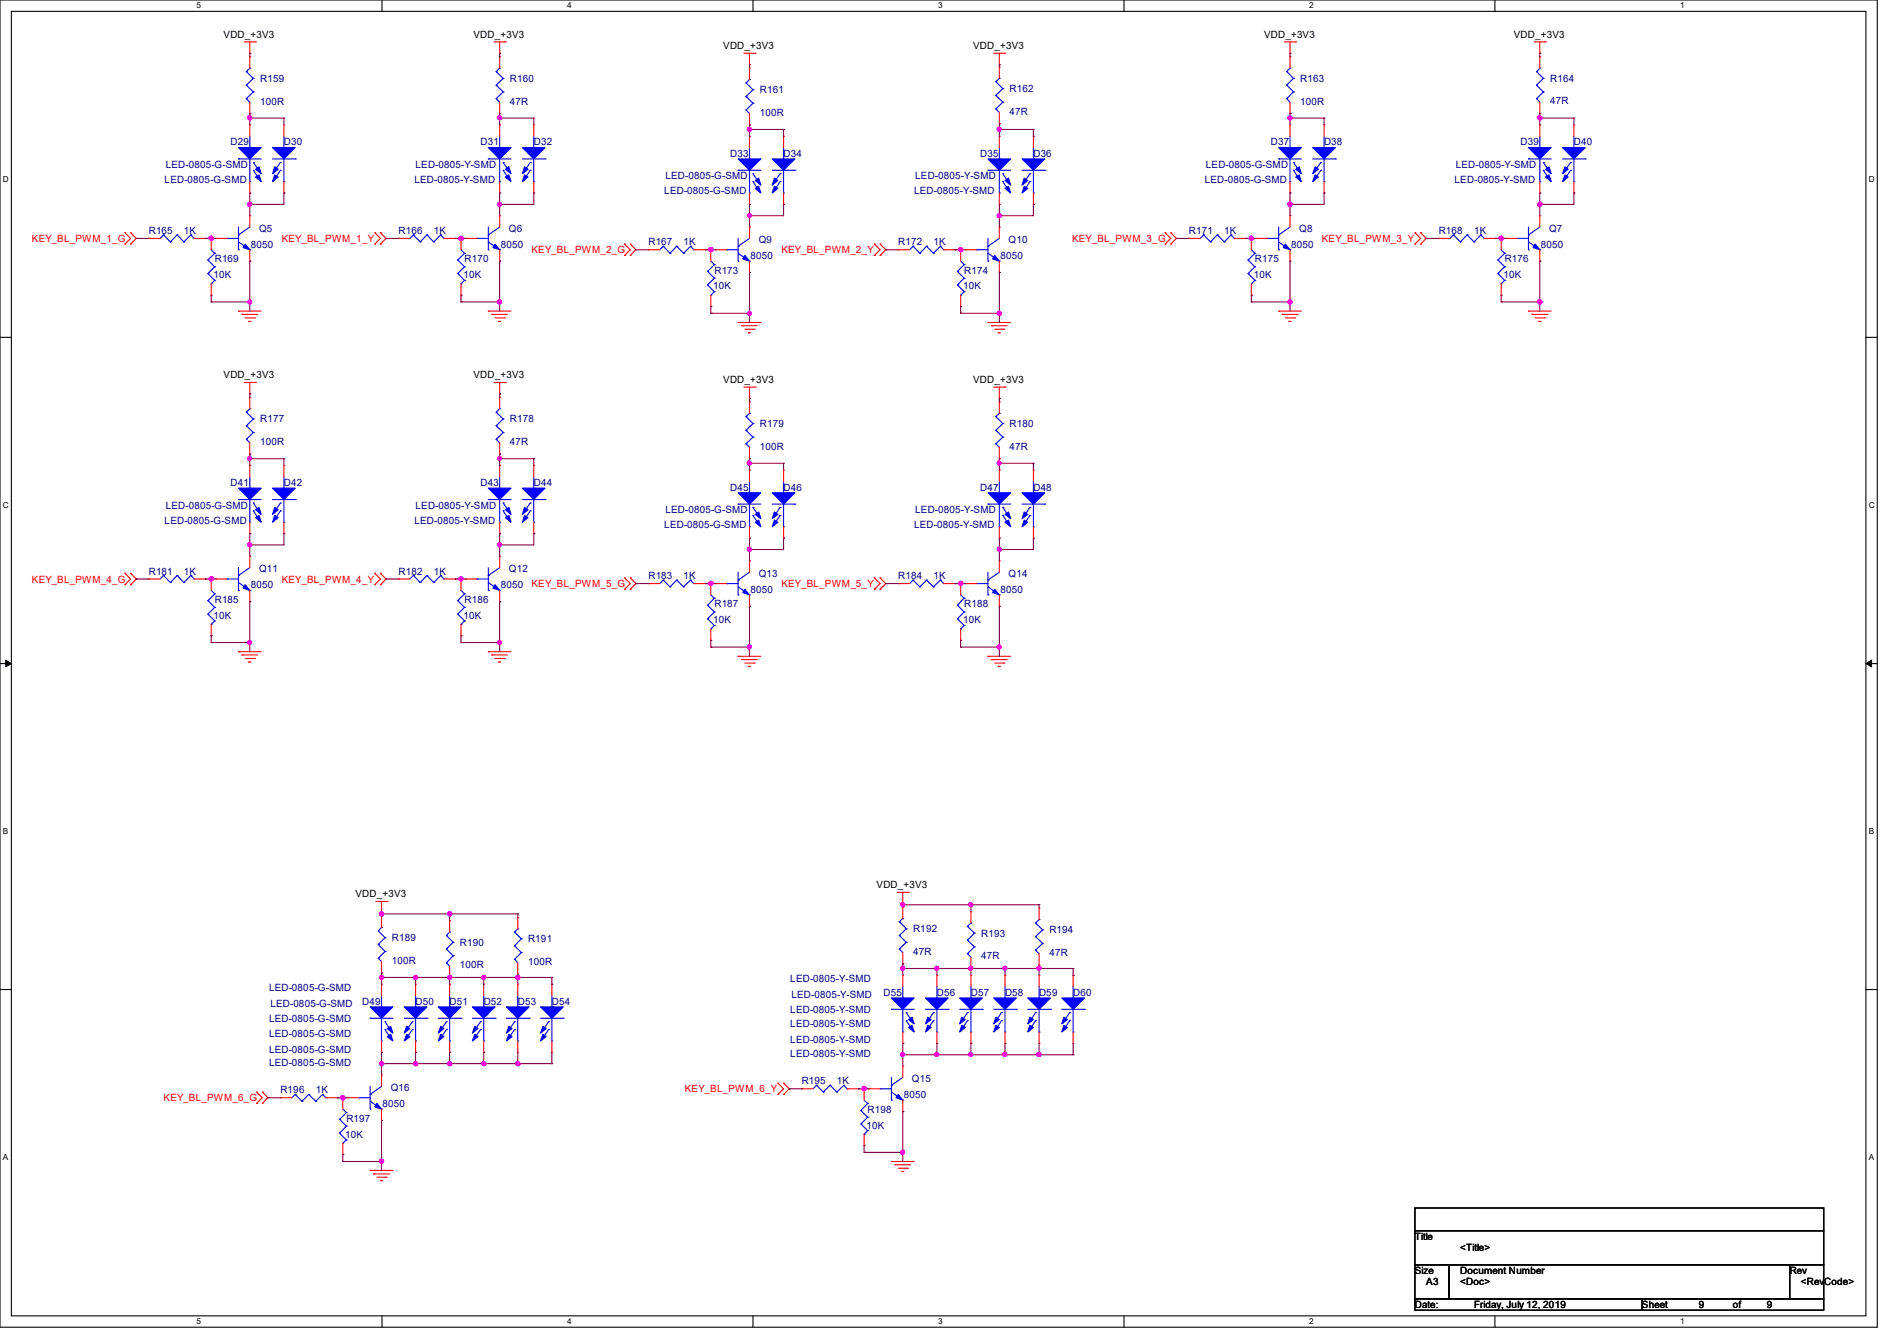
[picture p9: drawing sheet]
<svg xmlns="http://www.w3.org/2000/svg" width="297mm" height="210mm" viewBox="0 0 297 210" stroke-linecap="round" stroke-linejoin="round" font-family="sans-serif">
<defs><g id="words">
<g font-size="1.6">
<text x="35" y="5.9">VDD_+3V3</text>
<text x="74.1" y="5.9">VDD_+3V3</text>
<text x="197.9" y="5.9">VDD_+3V3</text>
<text x="237" y="5.9">VDD_+3V3</text>
<text x="113.2" y="7.7">VDD_+3V3</text>
<text x="152.4" y="7.7">VDD_+3V3</text>
<text x="35" y="59.2">VDD_+3V3</text>
<text x="74.1" y="59.2">VDD_+3V3</text>
<text x="113.2" y="59.9">VDD_+3V3</text>
<text x="152.4" y="59.9">VDD_+3V3</text>
<text x="55.7" y="140.5">VDD_+3V3</text>
<text x="137.2" y="139.1">VDD_+3V3</text>
<text x="221.5" y="194.2">Title</text>
<text x="228.6" y="196">&lt;Title&gt;</text>
<text x="221.5" y="199.5">Size</text>
<text x="223.3" y="201.3">A3</text>
<text x="228.6" y="199.5">Document Number</text>
<text x="228.6" y="201.3">&lt;Doc&gt;</text>
<text x="280.2" y="199.5">Rev</text>
<text x="282" y="201.3">&lt;RevCode&gt;</text>
<text x="221.5" y="204.8">Date:</text>
<text x="230.8" y="204.8">Friday, July 12, 2019</text>
<text x="257.1" y="204.8">Sheet</text>
<text x="266" y="204.8">9</text>
<text x="271.3" y="204.8">of</text>
<text x="276.6" y="204.8">9</text>
</g>
<g font-size="1.6" fill="#000080">
<text x="40.7" y="12.8">R159</text>
<text x="40.7" y="16.4">100R</text>
<text x="79.8" y="12.8">R160</text>
<text x="79.8" y="16.4">47R</text>
<text x="119" y="14.6">R161</text>
<text x="158.1" y="14.4">R162</text>
<text x="158.1" y="18">47R</text>
<text x="203.6" y="12.8">R163</text>
<text x="203.6" y="16.4">100R</text>
<text x="242.7" y="12.8">R164</text>
<text x="242.7" y="16.2">47R</text>
<text x="36.1" y="22.8">D29</text>
<text x="44.4" y="22.8">D30</text>
<text x="75.2" y="22.8">D31</text>
<text x="83.6" y="22.8">D32</text>
<text x="119" y="18.2">100R</text>
<text x="199" y="22.8">D37</text>
<text x="207.3" y="22.8">D38</text>
<text x="238.1" y="22.8">D39</text>
<text x="246.4" y="22.8">D40</text>
<text x="25.8" y="28.7">LED-0805-G-SMD</text>
<text x="26" y="26.3">LED-0805-G-SMD</text>
<text x="64.9" y="28.7">LED-0805-Y-SMD</text>
<text x="65.1" y="26.3">LED-0805-Y-SMD</text>
<text x="104.2" y="28.1">LED-0805-G-SMD</text>
<text x="114.3" y="24.6">D33</text>
<text x="122.7" y="24.6">D34</text>
<text x="143.3" y="28.1">LED-0805-Y-SMD</text>
<text x="153.5" y="24.6">D35</text>
<text x="161.8" y="24.6">D36</text>
<text x="188.6" y="28.7">LED-0805-G-SMD</text>
<text x="188.8" y="26.3">LED-0805-G-SMD</text>
<text x="227.8" y="28.7">LED-0805-Y-SMD</text>
<text x="227.9" y="26.3">LED-0805-Y-SMD</text>
<text x="104" y="30.4">LED-0805-G-SMD</text>
<text x="143.1" y="30.4">LED-0805-Y-SMD</text>
<text x="23.3" y="36.7">R165</text>
<text x="28.8" y="36.7">1K</text>
<text x="33.6" y="41.1">R169</text>
<text x="39.3" y="38.8">8050</text>
<text x="40.6" y="36.3">Q5</text>
<text x="62.4" y="36.7">R166</text>
<text x="67.9" y="36.7">1K</text>
<text x="72.7" y="41.1">R170</text>
<text x="78.4" y="38.8">8050</text>
<text x="79.7" y="36.3">Q6</text>
<text x="101.5" y="38.4">R167</text>
<text x="107" y="38.4">1K</text>
<text x="117.5" y="40.6">8050</text>
<text x="118.8" y="38.1">Q9</text>
<text x="140.6" y="38.4">R172</text>
<text x="146.1" y="38.4">1K</text>
<text x="156.6" y="40.6">8050</text>
<text x="157.9" y="38.1">Q10</text>
<text x="186.1" y="36.7">R171</text>
<text x="191.7" y="36.7">1K</text>
<text x="196.5" y="41.1">R175</text>
<text x="202.1" y="38.8">8050</text>
<text x="203.4" y="36.3">Q8</text>
<text x="225.3" y="36.7">R168</text>
<text x="230.8" y="36.7">1K</text>
<text x="235.6" y="41.1">R176</text>
<text x="241.3" y="38.8">8050</text>
<text x="242.5" y="36.3">Q7</text>
<text x="33.4" y="43.6">10K</text>
<text x="72.6" y="43.6">10K</text>
<text x="111.7" y="45.3">10K</text>
<text x="111.8" y="42.9">R173</text>
<text x="150.8" y="45.3">10K</text>
<text x="151" y="42.9">R174</text>
<text x="196.3" y="43.6">10K</text>
<text x="235.4" y="43.6">10K</text>
<text x="40.7" y="66.2">R177</text>
<text x="40.7" y="69.7">100R</text>
<text x="79.8" y="66.2">R178</text>
<text x="79.8" y="69.7">47R</text>
<text x="119" y="66.9">R179</text>
<text x="119" y="70.4">100R</text>
<text x="158.1" y="66.9">R180</text>
<text x="158.1" y="70.4">47R</text>
<text x="36.1" y="76.1">D41</text>
<text x="44.4" y="76.1">D42</text>
<text x="75.2" y="76.1">D43</text>
<text x="83.6" y="76.1">D44</text>
<text x="114.3" y="76.8">D45</text>
<text x="122.7" y="76.8">D46</text>
<text x="153.5" y="76.8">D47</text>
<text x="161.8" y="76.8">D48</text>
<text x="25.8" y="82">LED-0805-G-SMD</text>
<text x="26" y="79.7">LED-0805-G-SMD</text>
<text x="64.9" y="82">LED-0805-Y-SMD</text>
<text x="65.1" y="79.7">LED-0805-Y-SMD</text>
<text x="104" y="82.7">LED-0805-G-SMD</text>
<text x="104.2" y="80.4">LED-0805-G-SMD</text>
<text x="143.1" y="82.7">LED-0805-Y-SMD</text>
<text x="143.3" y="80.4">LED-0805-Y-SMD</text>
<text x="23.3" y="90">R181</text>
<text x="28.8" y="90">1K</text>
<text x="40.6" y="89.6">Q11</text>
<text x="62.4" y="90">R182</text>
<text x="67.9" y="90">1K</text>
<text x="79.7" y="89.6">Q12</text>
<text x="33.6" y="94.4">R185</text>
<text x="39.3" y="92.1">8050</text>
<text x="72.7" y="94.4">R186</text>
<text x="78.4" y="92.1">8050</text>
<text x="101.5" y="90.7">R183</text>
<text x="107" y="90.7">1K</text>
<text x="111.8" y="95.1">R187</text>
<text x="117.5" y="92.8">8050</text>
<text x="118.8" y="90.3">Q13</text>
<text x="140.6" y="90.7">R184</text>
<text x="146.1" y="90.7">1K</text>
<text x="151" y="95.1">R188</text>
<text x="156.6" y="92.8">8050</text>
<text x="157.9" y="90.3">Q14</text>
<text x="33.4" y="96.9">10K</text>
<text x="72.6" y="96.9">10K</text>
<text x="111.7" y="97.6">10K</text>
<text x="150.8" y="97.6">10K</text>
<text x="61.3" y="147.4">R189</text>
<text x="72" y="148.1">R190</text>
<text x="82.7" y="147.6">R191</text>
<text x="143" y="146">R192</text>
<text x="143" y="149.6">47R</text>
<text x="153.6" y="146.7">R193</text>
<text x="164.3" y="146.2">R194</text>
<text x="164.3" y="149.7">47R</text>
<text x="42.1" y="155.2">LED-0805-G-SMD</text>
<text x="61.3" y="151">100R</text>
<text x="72" y="151.7">100R</text>
<text x="82.7" y="151.1">100R</text>
<text x="123.7" y="153.8">LED-0805-Y-SMD</text>
<text x="138.3" y="156">D55</text>
<text x="146.7" y="156">D56</text>
<text x="152" y="156">D57</text>
<text x="153.6" y="150.2">47R</text>
<text x="157.4" y="156">D58</text>
<text x="162.7" y="156">D59</text>
<text x="168" y="156">D60</text>
<text x="42.1" y="160">LED-0805-G-SMD</text>
<text x="42.3" y="157.7">LED-0805-G-SMD</text>
<text x="56.7" y="157.3">D49</text>
<text x="65.1" y="157.3">D50</text>
<text x="70.4" y="157.3">D51</text>
<text x="75.7" y="157.3">D52</text>
<text x="81.1" y="157.3">D53</text>
<text x="86.4" y="157.3">D54</text>
<text x="123.7" y="158.6">LED-0805-Y-SMD</text>
<text x="123.7" y="160.9">LED-0805-Y-SMD</text>
<text x="123.9" y="156.3">LED-0805-Y-SMD</text>
<text x="42.1" y="164.8">LED-0805-G-SMD</text>
<text x="42.1" y="162.3">LED-0805-G-SMD</text>
<text x="42.1" y="167">LED-0805-G-SMD</text>
<text x="123.7" y="165.6">LED-0805-Y-SMD</text>
<text x="123.7" y="163.4">LED-0805-Y-SMD</text>
<text x="43.9" y="171.2">R196</text>
<text x="49.4" y="171.2">1K</text>
<text x="59.9" y="173.4">8050</text>
<text x="61.2" y="170.9">Q16</text>
<text x="125.5" y="169.8">R195</text>
<text x="131" y="169.8">1K</text>
<text x="141.5" y="172">8050</text>
<text x="142.8" y="169.5">Q15</text>
<text x="54.1" y="178.2">10K</text>
<text x="54.2" y="175.7">R197</text>
<text x="135.7" y="176.7">10K</text>
<text x="135.8" y="174.2">R198</text>
</g>
<g font-size="1.6" fill="#f00">
<text x="5" y="37.9">KEY_BL_PWM_1_G</text>
<text x="44.1" y="37.9">KEY_BL_PWM_1_Y</text>
<text x="83.2" y="39.7">KEY_BL_PWM_2_G</text>
<text x="122.3" y="39.7">KEY_BL_PWM_2_Y</text>
<text x="167.9" y="37.9">KEY_BL_PWM_3_G</text>
<text x="207" y="37.9">KEY_BL_PWM_3_Y</text>
<text x="5" y="91.2">KEY_BL_PWM_4_G</text>
<text x="44.1" y="91.2">KEY_BL_PWM_4_Y</text>
<text x="83.2" y="91.9">KEY_BL_PWM_5_G</text>
<text x="122.3" y="91.9">KEY_BL_PWM_5_Y</text>
<text x="25.6" y="172.5">KEY_BL_PWM_6_G</text>
<text x="107.2" y="171.1">KEY_BL_PWM_6_Y</text>
</g>
<g font-size="1.3">
<text x="30.8" y="1.3">5</text>
<text x="88.8" y="1.3">4</text>
<text x="146.9" y="1.3">3</text>
<text x="205" y="1.3">2</text>
<text x="263.1" y="1.3">1</text>
<text x=".5" y="28.4">D</text>
<text x="292.6" y="28.4">D</text>
<text x=".5" y="79.5">C</text>
<text x="292.6" y="79.5">C</text>
<text x=".5" y="130.6">B</text>
<text x="292.6" y="130.6">B</text>
<text x=".5" y="181.7">A</text>
<text x="292.6" y="181.7">A</text>
<text x="30.8" y="207.4">5</text>
<text x="88.8" y="207.4">4</text>
<text x="146.9" y="207.4">3</text>
<text x="205" y="207.4">2</text>
<text x="263.1" y="207.4">1</text>
</g>
</g></defs>
<path d="M0 0h293.9v207.9h-293.9zM1.8 1.8h290.3v204.3h-290.3z" fill="none" stroke="#000" stroke-width=".17"/>
<g fill="#fff">
<path d="M30.8 .2h.7v1.4h-.7z"/>
<path d="M30.8 206.2h.7v1.4h-.7z"/>
</g>
<path d="M59.8 0v1.8M59.8 206.1v1.8" fill="none" stroke="#000" stroke-width=".17"/>
<g fill="#fff">
<path d="M88.8 .2h.7v1.4h-.7z"/>
<path d="M88.8 206.2h.7v1.4h-.7z"/>
</g>
<path d="M117.9 0v1.8M117.9 206.1v1.8" fill="none" stroke="#000" stroke-width=".17"/>
<g fill="#fff">
<path d="M146.9 .2h.7v1.4h-.7z"/>
<path d="M146.9 206.2h.7v1.4h-.7z"/>
</g>
<path d="M176 0v1.8M176 206.1v1.8" fill="none" stroke="#000" stroke-width=".17"/>
<g fill="#fff">
<path d="M205 .2h.7v1.4h-.7z"/>
<path d="M205 206.2h.7v1.4h-.7z"/>
</g>
<path d="M234.1 0v1.8M234.1 206.1v1.8" fill="none" stroke="#000" stroke-width=".17"/>
<g fill="#fff">
<path d="M263.1 .2h.6v1.4h-.6z"/>
<path d="M263.1 206.2h.6v1.4h-.6z"/>
<path d="M.5 27.3h.9v1.4h-.9z"/>
<path d="M292.6 27.3h.9v1.4h-.9z"/>
<path d="M.5 78.4h.9v1.4h-.9z"/>
<path d="M292.6 78.4h.9v1.4h-.9z"/>
</g>
<path d="M0 52.8h1.8M292.1 52.8h1.8" fill="none" stroke="#000" stroke-width=".17"/>
<g fill="#fff">
<path d="M.5 129.5h.8v1.4h-.8z"/>
<path d="M292.6 129.5h.8v1.4h-.8z"/>
</g>
<path d="M0 103.9h1.8M292.1 103.9h1.8" fill="none" stroke="#000" stroke-width=".17"/>
<path d="M.9 103.4l.9 .5-.9 .5zM292.1 103.9l.9-.5v1z" fill="#000" stroke="#000" stroke-width=".16"/>
<g fill="#fff">
<path d="M.5 180.5h.8v1.4h-.8z"/>
<path d="M292.6 180.5h.8v1.4h-.8z"/>
</g>
<path d="M0 155h1.8M292.1 155h1.8M221.5 189.2h64v3.5h-64zM221.5 192.7h64v5.4h-64zM221.5 198.1h5.4v5.3h-5.4zM226.9 198.1h53.3v5.3h-53.3zM280.2 198.1h5.3v5.3h-5.3zM221.5 203.4h35.6v1.8h-35.6zM257.1 203.4h28.4v1.8h-28.4z" fill="none" stroke="#000" stroke-width=".17"/>
<g fill="none" stroke="#f00" stroke-width=".17">
<path d="M38.2 6.6h1.8M39.1 8.3h.1M39.1 17.8h.1M39.1 8.9h.1M39.1 19.6h.1M39.1 6.6v1.7M39.1 8.9v1.8M39.1 16v1.8M39.1 19.6v1.7M40 6.6h.1M44.4 19.6h.1M44.4 19.6v1.7"/>
<path d="M77.3 6.6h1.8M78.2 8.3h.1M78.2 17.8h.1M78.2 8.9h.1M78.2 19.6h.1M78.2 6.6v1.7M78.2 8.9v1.8M78.2 16v1.8M78.2 19.6v1.7M79.1 6.6h.1M83.6 19.6h.1M83.6 19.6v1.7"/>
<path d="M116.5 8.3h1.7M117.3 10.1h.1M117.3 19.6h.1M117.3 10.7h.1M117.3 8.3v1.8M117.3 10.7v1.7M117.3 17.8v1.8M118.2 8.3h.1M155.6 8.3h1.8M156.5 10.1h.1M156.5 19.4h.1M156.5 10.5h.1"/>
<path d="M156.5 8.3v1.8M156.5 10.5v1.8M156.5 17.6v1.8M157.4 8.3h.1M201.1 6.6h1.8M202 8.3h.1M202 17.8h.1M202 8.9h.1M202 19.6h.1M202 6.6v1.7M202 8.9v1.8M202 16v1.8"/>
<path d="M202 19.6v1.7M202.9 6.6h.1M207.3 19.6h.1M207.3 19.6v1.7M240.2 6.6h1.8M241.1 8.3h.1M241.1 17.8h.1M241.1 8.9h.1M241.1 19.6h.1M241.1 6.6v1.7M241.1 8.9v1.8M241.1 16v1.8"/>
<path d="M241.1 19.6v1.7M242 6.6h.1M246.4 19.6h.1M246.4 19.6v1.7M19.6 38.2h.1M19.6 36.4h.1M19.6 36.4l.8 .9-.8 .9M20.4 36.4h.1M20.4 38.2h.1M20.4 36.4l.9 .9-.9 .9M23.3 37.3h.1M23.3 37.3h1.8"/>
<path d="M30.4 37.3h1.8M32.2 37.3h.1M33.1 37.3h.1M33.1 37.3v1.8M33.8 37.3h.1M33.8 37.3h1.8M39.1 30.2h.1M39.1 33.8h.1M39.1 28.4v1.8M39.1 33.8v1.8M39.1 39.1v1.8M44.4 30.2h.1"/>
<path d="M44.4 28.4v1.8M58.7 38.2h.1M58.7 36.4h.1M58.7 36.4l.9 .9-.9 .9M59.6 36.4h.1M59.6 38.2h.1M59.6 36.4l.9 .9-.9 .9M62.4 37.3h.1M62.4 37.3h1.8M69.5 37.3h1.8M71.3 37.3h.1M72.2 37.3h.1"/>
<path d="M72.2 37.3v1.8M72.9 37.3h.1M72.9 37.3h1.8M78.2 30.2h.1M78.2 33.8h.1M78.2 28.4v1.8M78.2 33.8v1.8M78.2 39.1v1.8M83.6 30.2h.1M83.6 28.4v1.8M97.8 38.2h.1M97.8 38.2l.9 .9-.9 .9"/>
<path d="M98.7 38.2h.1M98.7 38.2l.9 .9-.9 .9M101.5 39.1h.1M101.5 39.1h1.8M108.6 39.1h1.8M110.4 39.1h.1M111.3 39.1h.1M111.3 39.1v1.8M112 39.1h.1M112 39.1h1.8M117.3 35.6h.1M117.3 21.3h.1"/>
<path d="M117.3 32h.1M117.3 21.3v1.8M117.3 30.2v1.8M117.3 35.6v1.7M122.7 21.3h.1M122.7 32h.1M122.7 21.3v1.8M122.7 30.2v1.8M136.9 38.2h.1M136.9 38.2l.9 .9-.9 .9M137.8 38.2h.1M137.8 38.2l.9 .9-.9 .9"/>
<path d="M140.6 39.1h.1M140.6 39.1h1.8M147.7 39.1h1.8M149.5 39.1h.1M150.4 39.1h.1M150.4 39.1v1.8M151.1 39.1h.1M151.1 39.1h1.8M156.5 35.6h.1M156.5 21.3h.1M156.5 32h.1M156.5 21.3v1.8"/>
<path d="M156.5 30.2v1.8M156.5 35.6v1.7M161.8 21.3h.1M161.8 32h.1M161.8 21.3v1.8M161.8 30.2v1.8M182.4 38.2h.1M182.4 36.4h.1M182.4 36.4l.9 .9-.9 .9M183.3 36.4h.1M183.3 38.2h.1M183.3 36.4l.9 .9-.9 .9"/>
<path d="M186.1 37.3h.1M186.1 37.3h1.8M193.3 37.3h1.7M195 37.3h.1M195.9 37.3h.1M195.9 37.3v1.8M196.6 37.3h.1M196.6 37.3h1.8M202 30.2h.1M202 33.8h.1M202 28.4v1.8M202 33.8v1.8"/>
<path d="M202 39.1v1.8M207.3 30.2h.1M207.3 28.4v1.8M221.5 38.2h.1M221.5 36.4h.1M221.5 36.4l.9 .9-.9 .9M222.4 36.4h.1M222.4 38.2h.1M222.4 36.4l.9 .9-.9 .9M225.3 37.3h.1M225.3 37.3h1.7M232.4 37.3h1.7"/>
<path d="M234.1 37.3h.1M235 37.3h.1M235 37.3v1.8M235.8 37.3h.1M235.8 37.3h1.7M241.1 30.2h.1M241.1 33.8h.1M241.1 28.4v1.8M241.1 33.8v1.8M241.1 39.1v1.8M246.4 30.2h.1M246.4 28.4v1.8"/>
<path d="M33.1 46.2h.1M33.1 44.4v1.8M37.3 48.7h.1M37.3 48.7h3.6M37.9 49.2h.1M37.9 49.2h2.4M38.2 59.9h1.8M38.4 49.8h1.4M38.9 50.3h.1M38.9 50.3h.4M39.1 40.9h.1M39.1 59.9v1.8"/>
<path d="M39.8 49.8h.1M40 59.9h.1M72.2 46.2h.1M72.2 44.4v1.8M76.5 48.7h.1M76.5 48.7h3.5M77 49.2h.1M77 49.2h2.5M77.3 59.9h1.8M77.5 49.8h1.5M78.1 50.3h.1M78.1 50.3h.3"/>
<path d="M78.2 40.9h.1M78.2 59.9v1.8M79 49.8h.1M79.1 59.9h.1M97.8 40h.1M98.7 40h.1M111.3 48h.1M111.3 46.2v1.8M115.6 50.5h.1M115.6 50.5h3.5M116.1 51h.1M116.1 51h2.5"/>
<path d="M116.6 51.6h1.5M117.2 52.1h.1M117.2 52.1h.3M117.3 42.7h.1M117.3 40.9v1.8M118.1 51.6h.1M136.9 40h.1M137.8 40h.1M150.4 48h.1M150.4 46.2v1.8M154.7 50.5h.1M154.7 50.5h3.5"/>
<path d="M155.2 51h.1M155.2 51h2.5M155.7 51.6h1.5M156.3 52.1h.1M156.3 52.1h.3M156.5 42.7h.1M156.5 40.9v1.8M157.2 51.6h.1M195.9 46.2h.1M195.9 44.4v1.8M200.2 48.7h.1M200.2 48.7h3.6"/>
<path d="M200.7 49.2h.1M200.7 49.2h2.5M201.3 49.8h1.4M201.8 50.3h.1M201.8 50.3h.3M202 40.9h.1M202.7 49.8h.1M235 46.2h.1M235 44.4v1.8M239.3 48.7h.1M239.3 48.7h3.6M239.9 49.2h.1"/>
<path d="M239.9 49.2h2.5M240.4 49.8h1.4M240.9 50.3h.1M240.9 50.3h.4M241.1 40.9h.1M241.8 49.8h.1M39.1 61.7h.1M39.1 72.9h.1M39.1 71.1h.1M39.1 62.2h.1M39.1 62.2v1.8M39.1 69.3v1.8"/>
<path d="M39.1 72.9v1.8M44.4 72.9h.1M44.4 72.9v1.8M78.2 61.7h.1M78.2 71.1h.1M78.2 62.2h.1M78.2 72.9h.1M78.2 62.2v1.8M78.2 69.3v1.8M78.2 72.9v1.8M83.6 72.9h.1M83.6 72.9v1.8"/>
<path d="M116.5 60.6h1.7M117.3 62.4h.1M117.3 71.8h.1M117.3 62.9h.1M117.3 73.6h.1M117.3 60.6v1.8M117.3 62.9v1.8M117.3 70.1v1.7M117.3 73.6v1.8M118.2 60.6h.1M122.7 73.6h.1M122.7 73.6v1.8"/>
<path d="M155.6 60.6h1.8M156.5 62.4h.1M156.5 73.6h.1M156.5 71.8h.1M156.5 62.9h.1M156.5 60.6v1.8M156.5 62.9v1.8M156.5 70.1v1.7M156.5 73.6v1.8M157.4 60.6h.1M161.8 73.6h.1M161.8 73.6v1.8"/>
<path d="M19.6 91.6h.1M19.6 89.8h.1M19.6 89.8l.8 .9-.8 .9M20.4 89.8h.1M20.4 91.6h.1M20.4 89.8l.9 .9-.9 .9M23.3 90.7h.1M23.3 90.7h1.8M30.4 90.7h1.8M32.2 90.7h.1M33.1 90.7h.1M33.1 99.6h.1"/>
<path d="M33.1 90.7v1.8M33.1 97.8v1.8M33.8 90.7h.1M33.8 90.7h1.8M39.1 83.6h.1M39.1 94.2h.1M39.1 87.1h.1M39.1 81.8v1.8M39.1 87.1v1.8M39.1 92.5v1.7M44.4 83.6h.1M44.4 81.8v1.8"/>
<path d="M58.7 91.6h.1M58.7 89.8h.1M58.7 89.8l.9 .9-.9 .9M59.6 89.8h.1M59.6 91.6h.1M59.6 89.8l.9 .9-.9 .9M62.4 90.7h.1M62.4 90.7h1.8M69.5 90.7h1.8M71.3 90.7h.1M72.2 90.7h.1M72.2 99.6h.1"/>
<path d="M72.2 90.7v1.8M72.2 97.8v1.8M72.9 90.7h.1M72.9 90.7h1.8M78.2 83.6h.1M78.2 94.2h.1M78.2 87.1h.1M78.2 81.8v1.8M78.2 87.1v1.8M78.2 92.5v1.7M83.6 83.6h.1M83.6 81.8v1.8"/>
<path d="M97.8 92.3h.1M97.8 90.5h.1M97.8 90.5l.9 .9-.9 .9M98.7 90.5h.1M98.7 92.3h.1M98.7 90.5l.9 .9-.9 .9M101.5 91.4h.1M101.5 91.4h1.8M108.6 91.4h1.8M110.4 91.4h.1M111.3 91.4h.1M111.3 91.4v1.8"/>
<path d="M111.3 98.5v1.8M112 91.4h.1M112 91.4h1.8M117.3 95h.1M117.3 87.8h.1M117.3 84.3h.1M117.3 82.5v1.8M117.3 87.8v1.8M117.3 93.2v1.8M122.7 84.3h.1M122.7 82.5v1.8M136.9 92.3h.1"/>
<path d="M136.9 90.5h.1M136.9 90.5l.9 .9-.9 .9M137.8 90.5h.1M137.8 92.3h.1M137.8 90.5l.9 .9-.9 .9M140.6 91.4h.1M140.6 91.4h1.8M147.7 91.4h1.8M149.5 91.4h.1M150.4 91.4h.1M150.4 91.4v1.8M150.4 98.5v1.8"/>
<path d="M151.1 91.4h.1M151.1 91.4h1.8M156.5 84.3h.1M156.5 95h.1M156.5 87.8h.1M156.5 82.5v1.8M156.5 87.8v1.8M156.5 93.2v1.8M161.8 84.3h.1M161.8 82.5v1.8M37.3 102.1h.1M37.3 102.1h3.6"/>
<path d="M37.9 102.6h.1M37.9 102.6h2.4M38.4 103.1h1.4M38.9 103.7h.1M38.9 103.7h.4M39.8 103.1h.1M76.5 102.1h.1M76.5 102.1h3.5M77 102.6h.1M77 102.6h2.5M77.5 103.1h1.5M78.1 103.7h.1"/>
<path d="M78.1 103.7h.3M79 103.1h.1M111.3 100.3h.1M115.6 102.8h.1M115.6 102.8h3.5M116.1 103.3h.1M116.1 103.3h2.5M116.6 103.8h1.5M117.2 104.4h.1M117.2 104.4h.3M118.1 103.8h.1M150.4 100.3h.1"/>
<path d="M154.7 102.8h.1M154.7 102.8h3.5M155.2 103.3h.1M155.2 103.3h2.5M155.7 103.8h1.5M156.3 104.4h.1M156.3 104.4h.3M157.2 103.8h.1M140.5 139.7h1.7M141.4 139.7v1.8M142.2 139.7h.1M58.8 141.2h1.8"/>
<path d="M59.7 143h.1M59.7 154.1h.1M59.7 152.4h.1M59.7 143.5h.1M59.7 141.2v1.8M59.7 143.5v1.7M59.7 150.6v1.8M59.7 154.1v1.8M60.6 141.2h.1M65.1 154.1h.1M65.1 154.1v1.8M70.4 154.1h.1"/>
<path d="M70.4 153.1h.1M70.4 144.2h.1M70.4 144.2v1.8M70.4 151.3v1.8M70.4 154.1v1.8M75.7 154.1h.1M75.7 154.1v1.8M81.1 154.1h.1M81.1 152.6h.1M81.1 143.7h.1M81.1 143.7v1.8M81.1 150.8v1.8"/>
<path d="M81.1 154.1v1.8M86.4 154.1h.1M86.4 154.1v1.8M141.4 141.5h.1M141.4 151h.1M141.4 142.1h.1M141.4 152.7h.1M141.4 142.1v1.7M141.4 149.2v1.8M141.4 152.7v1.8M146.7 152.7h.1M146.7 152.7v1.8"/>
<path d="M152 151.7h.1M152 142.8h.1M152 152.7h.1M152 142.8v1.8M152 149.9v1.8M152 152.7v1.8M157.4 152.7h.1M157.4 152.7v1.8M162.7 152.7h.1M162.7 151.1h.1M162.7 142.2h.1M162.7 142.2v1.8"/>
<path d="M162.7 149.4v1.7M162.7 152.7v1.8M168 152.7h.1M168 152.7v1.8M40.2 172.8h.1M40.2 171h.1M40.2 171l.9 .9-.9 .9M41.1 171h.1M41.1 172.8h.1M41.1 171l.9 .9-.9 .9M43.9 171.9h.1M43.9 171.9h1.8"/>
<path d="M51 171.9h1.8M52.8 171.9h.1M53.7 171.9h.1M53.7 171.9v1.8M53.7 179v1.8M54.4 171.9h.1M54.4 171.9h1.8M59.7 164.8h.1M59.7 175.5h.1M59.7 168.4h.1M59.7 163v1.8M59.7 168.4v1.7"/>
<path d="M59.7 173.7v1.8M65.1 164.8h.1M65.1 163v1.8M70.4 164.8h.1M70.4 163v1.8M75.7 164.8h.1M75.7 163v1.8M81.1 164.8h.1M81.1 163v1.8M86.4 164.8h.1M86.4 163v1.8M121.8 171.4h.1"/>
<path d="M121.8 169.6h.1M121.8 169.6l.9 .9-.9 .9M122.7 169.6h.1M122.7 171.4h.1M122.7 169.6l.9 .9-.9 .9M125.5 170.5h.1M125.5 170.5h1.8M132.6 170.5h1.8M134.4 170.5h.1M135.3 170.5h.1M135.3 179.4h.1M135.3 170.5v1.8"/>
<path d="M135.3 177.6v1.8M136 170.5h.1M136 170.5h1.8M141.4 174.1h.1M141.4 167h.1M141.4 163.4h.1M141.4 161.6v1.8M141.4 167v1.7M141.4 172.3v1.8M146.7 163.4h.1M146.7 161.6v1.8M152 163.4h.1"/>
<path d="M152 161.6v1.8M157.4 163.4h.1M157.4 161.6v1.8M162.7 163.4h.1M162.7 161.6v1.8M168 163.4h.1M168 161.6v1.8M53.7 180.8h.1M58 183.3h.1M58 183.3h3.5M58.5 183.9h.1M58.5 183.9h2.5"/>
<path d="M59 184.4h1.5M59.6 184.9h.1M59.6 184.9h.3M60.5 184.4h.1M139.6 181.9h.1M139.6 181.9h3.5M140.1 182.4h.1M140.1 182.4h2.5M140.6 183h1.5M141.2 183.5h.1M141.2 183.5h.3M142.1 183h.1"/>
</g>
<g fill="#00f" stroke="#00f" stroke-width=".17">
<path d="M58 157.7h3.5l-1.8 1.8z"/>
<path d="M60.6 161.1l.6-.4 .3 1.1z"/>
<path d="M60.6 162.3l.6-.3 .3 1z"/>
<path d="M116.6 40l.7 .9-1-.3z"/>
<path d="M68.6 157.7h3.6l-1.8 1.8z"/>
<path d="M69 160.7l.5 .4-.9 .7z"/>
<path d="M69 162l.5 .3-.9 .7z"/>
<path d="M154.7 77.2h3.5l-1.7 1.8z"/>
<path d="M157.4 80.6l.5-.4 .3 1z"/>
<path d="M157.4 81.8l.5-.4 .3 1.1z"/>
<path d="M155.6 156.3h3.5l-1.7 1.8z"/>
<path d="M155.9 159.3l.6 .4-.9 .7z"/>
<path d="M155.9 160.6l.6 .3-.9 .7z"/>
<path d="M63.3 157.7h3.5l-1.7 1.8z"/>
<path d="M63.7 160.7l.5 .4-.9 .7z"/>
<path d="M63.7 162l.5 .3-.9 .7z"/>
<path d="M79.3 157.7h3.5l-1.7 1.8z"/>
<path d="M79.7 160.7l.5 .4-.9 .7z"/>
<path d="M79.7 162l.5 .3-.9 .7z"/>
<path d="M160 77.2h3.6l-1.8 1.8z"/>
<path d="M160.4 80.2l.5 .4-.9 .6z"/>
<path d="M160.4 81.4l.5 .4-.9 .7z"/>
<path d="M160.9 156.3h3.6l-1.8 1.8z"/>
<path d="M161.2 159.3l.6 .4-.9 .7z"/>
<path d="M161.2 160.6l.6 .3-.9 .7z"/>
<path d="M74 157.7h3.5l-1.8 1.8z"/>
<path d="M74.3 160.7l.5 .4-.8 .7z"/>
<path d="M74.3 162l.5 .3-.8 .7z"/>
<path d="M116.6 92.3l.7 .9-1-.4z"/>
<path d="M166.2 156.3h3.6l-1.8 1.8z"/>
<path d="M166.6 159.3l.5 .4-.9 .7z"/>
<path d="M166.6 160.6l.5 .3-.9 .7z"/>
<path d="M84.6 157.7h3.6l-1.8 1.8z"/>
<path d="M85 160.7l.5 .4-.9 .7z"/>
<path d="M85 162l.5 .3-.9 .7z"/>
<path d="M155.7 40l.8 .9-1.1-.3z"/>
<path d="M37.3 23.1h3.6l-1.8 1.8z"/>
<path d="M40 26.5l.6-.4 .3 1.1z"/>
<path d="M40 27.7l.6-.3 .3 1z"/>
<path d="M76.5 23.1h3.5l-1.8 1.8z"/>
<path d="M79.1 26.5l.6-.4 .3 1.1z"/>
<path d="M79.1 27.7l.6-.3 .3 1z"/>
<path d="M59 172.8l.7 .9-1-.3z"/>
<path d="M42.7 23.1h3.5l-1.8 1.8z"/>
<path d="M43 26.1l.6 .4-.9 .7z"/>
<path d="M43 27.4l.6 .3-.9 .7z"/>
<path d="M155.7 92.3l.8 .9-1.1-.4z"/>
<path d="M81.8 23.1h3.5l-1.7 1.8z"/>
<path d="M82.1 26.1l.6 .4-.9 .7z"/>
<path d="M82.1 27.4l.6 .3-.9 .7z"/>
<path d="M115.6 24.9h3.5l-1.8 1.8z"/>
<path d="M118.2 28.3l.6-.4 .3 1.1z"/>
<path d="M118.2 29.5l.6-.3 .3 1z"/>
<path d="M120.9 24.9h3.6l-1.8 1.8z"/>
<path d="M121.2 27.9l.6 .4-.9 .7z"/>
<path d="M121.2 29.2l.6 .3-.9 .7z"/>
<path d="M37.3 76.5h3.6l-1.8 1.7z"/>
<path d="M40 79.8l.6-.3 .3 1.1z"/>
<path d="M40 81.1l.6-.4 .3 1.1z"/>
<path d="M154.7 24.9h3.5l-1.7 1.8z"/>
<path d="M157.4 28.3l.5-.4 .3 1.1z"/>
<path d="M157.4 29.5l.5-.3 .3 1z"/>
<path d="M38.4 38.2l.7 .9-1-.3z"/>
<path d="M42.7 76.5h3.5l-1.8 1.7z"/>
<path d="M43 79.5l.6 .3-.9 .8z"/>
<path d="M43 80.7l.6 .4-.9 .7z"/>
<path d="M38.4 91.6l.7 .9-1-.4z"/>
<path d="M160 24.9h3.6l-1.8 1.8z"/>
<path d="M160.4 27.9l.5 .4-.9 .7z"/>
<path d="M160.4 29.2l.5 .3-.9 .7z"/>
<path d="M140.6 171.4l.8 .9-1.1-.4z"/>
<path d="M77.5 38.2l.7 .9-1-.3z"/>
<path d="M200.2 23.1h3.6l-1.8 1.8z"/>
<path d="M202.9 26.5l.5-.4 .4 1.1z"/>
<path d="M202.9 27.7l.5-.3 .4 1z"/>
<path d="M76.5 76.5h3.5l-1.8 1.7z"/>
<path d="M79.1 79.8l.6-.3 .3 1.1z"/>
<path d="M79.1 81.1l.6-.4 .3 1.1z"/>
<path d="M205.5 23.1h3.6l-1.8 1.8z"/>
<path d="M205.9 26.1l.5 .4-.9 .7z"/>
<path d="M205.9 27.4l.5 .3-.9 .7z"/>
<path d="M201.3 38.2l.7 .9-1.1-.3z"/>
<path d="M81.8 76.5h3.5l-1.7 1.7z"/>
<path d="M82.1 79.5l.6 .3-.9 .8z"/>
<path d="M82.1 80.7l.6 .4-.9 .7z"/>
<path d="M139.6 156.3h3.5l-1.7 1.8z"/>
<path d="M142.2 159.7l.6-.4 .3 1.1z"/>
<path d="M142.2 160.9l.6-.3 .3 1z"/>
<path d="M239.3 23.1h3.6l-1.8 1.8z"/>
<path d="M242 26.5l.5-.4 .4 1.1z"/>
<path d="M242 27.7l.5-.3 .4 1z"/>
<path d="M77.5 91.6l.7 .9-1-.4z"/>
<path d="M115.6 77.2h3.5l-1.8 1.8z"/>
<path d="M118.2 80.6l.6-.4 .3 1z"/>
<path d="M118.2 81.8l.6-.4 .3 1.1z"/>
<path d="M144.9 156.3h3.6l-1.8 1.8z"/>
<path d="M145.2 159.3l.6 .4-.9 .7z"/>
<path d="M145.2 160.6l.6 .3-.9 .7z"/>
<path d="M244.6 23.1h3.6l-1.8 1.8z"/>
<path d="M245 26.1l.5 .4-.9 .7z"/>
<path d="M245 27.4l.5 .3-.9 .7z"/>
<path d="M120.9 77.2h3.6l-1.8 1.8z"/>
<path d="M121.2 80.2l.6 .4-.9 .6z"/>
<path d="M121.2 81.4l.6 .4-.9 .7z"/>
<path d="M150.2 156.3h3.6l-1.8 1.8z"/>
<path d="M150.6 159.3l.5 .4-.9 .7z"/>
<path d="M150.6 160.6l.5 .3-.9 .7z"/>
<path d="M240.4 38.2l.7 .9-1.1-.3z"/>
</g>
<g fill="none" stroke="#00f" stroke-width=".17">
<path d="M38.6 15.5h.1M38.6 13.3h.1M38.6 11.2h.1M38.6 15.5l.5 .5M38.6 13.3l1.1 1.1M38.6 11.2l1.1 1.1M39.1 10.7h.1M39.1 10.7l-.5 .5M39.7 14.4h.1M39.7 12.3h.1M39.7 14.4l-1.1 1.1M39.7 12.3l-1.1 1"/>
<path d="M77.7 15.5h.1M77.7 13.3h.1M77.7 11.2h.1M77.7 15.5l.5 .5M77.7 13.3l1.1 1.1M77.7 11.2l1.1 1.1M78.2 10.7h.1M78.2 10.7l-.5 .5M78.8 14.4h.1M78.8 12.3h.1M78.8 14.4l-1.1 1.1M78.8 12.3l-1.1 1"/>
<path d="M116.8 17.2h.1M116.8 15.1h.1M116.8 13h.1M116.8 17.2l.5 .6M116.8 15.1l1.1 1.1M116.8 13l1.1 1.1M117.3 12.4h.1M117.3 12.4l-.5 .6M117.9 16.2h.1M117.9 14.1h.1M117.9 16.2l-1.1 1M117.9 14.1l-1.1 1"/>
<path d="M155.9 17.1h.1M155.9 14.9h.1M155.9 12.8h.1M155.9 17.1l.6 .5M155.9 14.9l1.1 1.1M155.9 12.8l1.1 1.1M156.5 12.3h.1M156.5 12.3l-.6 .5M157 16h.1M157 13.9h.1M157 16l-1.1 1.1M157 13.9l-1.1 1"/>
<path d="M201.5 15.5h.1M201.5 13.3h.1M201.5 11.2h.1M201.5 15.5l.5 .5M201.5 13.3l1 1.1M201.5 11.2l1 1.1M202 10.7h.1M202 10.7l-.5 .5M202.5 14.4h.1M202.5 12.3h.1M202.5 14.4l-1 1.1M202.5 12.3l-1 1"/>
<path d="M240.6 15.5h.1M240.6 13.3h.1M240.6 11.2h.1M240.6 15.5l.5 .5M240.6 13.3l1 1.1M240.6 11.2l1 1.1M241.1 10.7h.1M241.1 10.7l-.5 .5M241.6 14.4h.1M241.6 12.3h.1M241.6 14.4l-1 1.1M241.6 12.3l-1 1"/>
<path d="M25.6 36.8h.1M25.6 36.8l-.5 .5M25.6 36.8l1.1 1.1M26.7 37.9h.1M27.7 36.8h.1M27.7 36.8l-1 1.1M27.7 36.8l1.1 1.1M28.8 37.9h.1M29.9 36.8h.1M29.9 36.8l-1.1 1.1M29.9 36.8l.5 .5M30.4 37.3h.1"/>
<path d="M33.1 39.1l.5 .6M33.6 39.7h.1M33.6 39.7l-1 1M35.6 37.3h.1M35.6 37.3h1.7M37.3 24.9h.1M37.3 39.1h.1M37.3 36.8h.1M37.3 24.9h3.6M37.3 35.6v3.5M37.3 37.9l1.8 1.2M39.1 23.1h.1"/>
<path d="M39.1 28.4h.1M39.1 39.1h.1M39.1 21.3v1.8M39.1 24.9v3.5M39.1 35.6l-1.8 1.2M39.7 25.4h.1M39.7 26.7h.1M39.7 25.4l1 1.6M39.7 26.7l1 1.6M42.7 24.9h3.5M43.9 25.4h.1M43.9 26.7h.1"/>
<path d="M43.9 25.4l-1.1 1.6M43.9 26.7l-1.1 1.6M44.4 23.1h.1M44.4 28.4h.1M44.4 21.3v1.8M44.4 24.9v3.5M46.2 24.9h.1M64.7 36.8h.1M64.7 36.8l-.5 .5M64.7 36.8l1.1 1.1M65.8 37.9h.1M66.8 36.8h.1"/>
<path d="M66.8 36.8l-1 1.1M66.8 36.8l1.1 1.1M67.9 37.9h.1M69 36.8h.1M69 36.8l-1.1 1.1M69 36.8l.5 .5M69.5 37.3h.1M72.2 39.1l.5 .6M72.7 39.7h.1M72.7 39.7l-1 1M74.7 37.3h.1M74.7 37.3h1.8"/>
<path d="M76.5 24.9h.1M76.5 39.1h.1M76.5 36.8h.1M76.5 24.9h3.5M76.5 35.6v3.5M76.5 37.9l1.7 1.2M78.2 23.1h.1M78.2 28.4h.1M78.2 39.1h.1M78.2 21.3v1.8M78.2 24.9v3.5M78.2 35.6l-1.7 1.2"/>
<path d="M78.8 25.4h.1M78.8 26.7h.1M78.8 25.4l1 1.6M78.8 26.7l1 1.6M81.8 24.9h3.5M83 25.4h.1M83 26.7h.1M83 25.4l-1 1.6M83 26.7l-1 1.6M83.6 23.1h.1M83.6 28.4h.1M83.6 21.3v1.8"/>
<path d="M83.6 24.9v3.5M85.3 24.9h.1M103.8 38.6h.1M103.8 38.6l-.5 .5M103.8 38.6l1.1 1.1M104.9 39.7h.1M106 38.6h.1M106 38.6l-1.1 1.1M106 38.6l1 1.1M107 39.7h.1M108.1 38.6h.1M108.1 38.6l-1.1 1.1"/>
<path d="M108.1 38.6l.5 .5M108.6 39.1h.1M113.8 39.1h.1M113.8 39.1h1.8M115.6 38.6h.1M115.6 26.7h.1M115.6 37.3v3.6M115.6 39.7l1.7 1.2M115.6 26.7h3.5M117.3 24.9h.1M117.3 30.2h.1M117.3 37.3l-1.7 1.3"/>
<path d="M117.3 23.1v1.8M117.3 26.7v3.5M117.9 27.2h.1M117.9 28.4h.1M117.9 27.2l1.1 1.6M117.9 28.4l1.1 1.7M120.9 26.7h3.6M122.1 27.2h.1M122.1 28.4h.1M122.1 27.2l-1 1.6M122.1 28.4l-1 1.7M122.7 24.9h.1"/>
<path d="M122.7 30.2h.1M122.7 23.1v1.8M122.7 26.7v3.5M124.5 26.7h.1M143 38.6h.1M143 38.6l-.6 .5M143 38.6l1 1.1M144 39.7h.1M145.1 38.6h.1M145.1 38.6l-1.1 1.1M145.1 38.6l1 1.1M146.1 39.7h.1"/>
<path d="M147.2 38.6h.1M147.2 38.6l-1.1 1.1M147.2 38.6l.5 .5M147.7 39.1h.1M152.9 39.1h.1M152.9 39.1h1.8M154.7 38.6h.1M154.7 26.7h.1M154.7 37.3v3.6M154.7 39.7l1.8 1.2M154.7 26.7h3.5M156.5 24.9h.1"/>
<path d="M156.5 30.2h.1M156.5 23.1v1.8M156.5 26.7v3.5M156.5 37.3l-1.8 1.3M157 27.2h.1M157 28.4h.1M157 27.2l1.1 1.6M157 28.4l1.1 1.7M160 26.7h3.6M161.2 27.2h.1M161.2 28.4h.1M161.2 27.2l-1 1.6"/>
<path d="M161.2 28.4l-1 1.7M161.8 24.9h.1M161.8 30.2h.1M161.8 23.1v1.8M161.8 26.7v3.5M163.6 26.7h.1M188.5 36.8h.1M188.5 36.8l-.6 .5M188.5 36.8l1 1.1M189.5 37.9h.1M190.6 36.8h.1M190.6 36.8l-1.1 1.1"/>
<path d="M190.6 36.8l1.1 1.1M191.7 37.9h.1M192.7 36.8h.1M192.7 36.8l-1 1.1M192.7 36.8l.6 .5M193.3 37.3h.1M195.9 39.1l.6 .6M196.5 39.7h.1M196.5 39.7l-1.1 1M198.4 37.3h.1M198.4 37.3h1.8M200.2 24.9h.1"/>
<path d="M200.2 39.1h.1M200.2 36.8h.1M200.2 24.9h3.6M200.2 35.6v3.5M200.2 37.9l1.8 1.2M202 23.1h.1M202 28.4h.1M202 39.1h.1M202 21.3v1.8M202 24.9v3.5M202 35.6l-1.8 1.2M202.5 25.4h.1"/>
<path d="M202.5 26.7h.1M202.5 25.4l1.1 1.6M202.5 26.7l1.1 1.6M205.5 24.9h3.6M206.8 25.4h.1M206.8 26.7h.1M206.8 25.4l-1.1 1.6M206.8 26.7l-1.1 1.6M207.3 23.1h.1M207.3 28.4h.1M207.3 21.3v1.8M207.3 24.9v3.5"/>
<path d="M209.1 24.9h.1M227.6 36.8h.1M227.6 36.8l-.6 .5M227.6 36.8l1 1.1M228.6 37.9h.1M229.7 36.8h.1M229.7 36.8l-1.1 1.1M229.7 36.8l1.1 1.1M230.8 37.9h.1M231.9 36.8h.1M231.9 36.8l-1.1 1.1M231.9 36.8l.5 .5"/>
<path d="M232.4 37.3h.1M235 39.1l.6 .6M235.6 39.7h.1M235.6 39.7l-1.1 1M237.5 37.3h.1M237.5 37.3h1.8M239.3 24.9h.1M239.3 39.1h.1M239.3 36.8h.1M239.3 24.9h3.6M239.3 35.6v3.5M239.3 37.9l1.8 1.2"/>
<path d="M241.1 23.1h.1M241.1 28.4h.1M241.1 39.1h.1M241.1 21.3v1.8M241.1 24.9v3.5M241.1 35.6l-1.8 1.2M241.6 25.4h.1M241.6 26.7h.1M241.6 25.4l1.1 1.6M241.6 26.7l1.1 1.6M244.6 24.9h3.6M245.9 25.4h.1"/>
<path d="M245.9 26.7h.1M245.9 25.4l-1.1 1.6M245.9 26.7l-1.1 1.6M246.4 23.1h.1M246.4 28.4h.1M246.4 21.3v1.8M246.4 24.9v3.5M248.2 24.9h.1M32.6 40.7h.1M32.6 42.8h.1M32.6 40.7l1 1.1M32.6 42.8l1 1.1"/>
<path d="M33.1 44.4h.1M33.6 41.8h.1M33.6 43.9h.1M33.6 41.8l-1 1M33.6 43.9l-.5 .5M71.7 40.7h.1M71.7 42.8h.1M71.7 40.7l1 1.1M71.7 42.8l1 1.1M72.2 44.4h.1M72.7 41.8h.1M72.7 43.9h.1"/>
<path d="M72.7 41.8l-1 1M72.7 43.9l-.5 .5M110.8 42.5h.1M110.8 44.6h.1M110.8 42.5l1 1.1M110.8 44.6l1 1.1M111.3 46.2h.1M111.3 40.9l.5 .5M111.8 41.4h.1M111.8 43.6h.1M111.8 45.7h.1M111.8 41.4l-1 1.1"/>
<path d="M111.8 43.6l-1 1M111.8 45.7l-.5 .5M115.6 40.9h.1M117.3 40.9h.1M149.9 42.5h.1M149.9 44.6h.1M149.9 42.5l1.1 1.1M149.9 44.6l1.1 1.1M150.4 46.2h.1M150.4 40.9l.6 .5M151 41.4h.1M151 43.6h.1"/>
<path d="M151 45.7h.1M151 41.4l-1.1 1.1M151 43.6l-1.1 1M151 45.7l-.6 .5M154.7 40.9h.1M156.5 40.9h.1M195.4 40.7h.1M195.4 42.8h.1M195.4 40.7l1.1 1.1M195.4 42.8l1.1 1.1M195.9 44.4h.1M196.5 41.8h.1"/>
<path d="M196.5 43.9h.1M196.5 41.8l-1.1 1M196.5 43.9l-.6 .5M234.5 40.7h.1M234.5 42.8h.1M234.5 40.7l1.1 1.1M234.5 42.8l1.1 1.1M235 44.4h.1M235.6 41.8h.1M235.6 43.9h.1M235.6 41.8l-1.1 1M235.6 43.9l-.6 .5"/>
<path d="M37.3 78.2h.1M37.3 78.2h3.6M38.6 68.8h.1M38.6 66.7h.1M38.6 64.6h.1M38.6 68.8l.5 .5M38.6 66.7l1.1 1M38.6 64.6l1.1 1M39.1 76.5h.1M39.1 64h.1M39.1 74.7v1.8M39.1 78.2v3.6"/>
<path d="M39.1 64l-.5 .6M39.7 78.8h.1M39.7 67.7h.1M39.7 65.6h.1M39.7 78.8l1 1.5M39.7 67.7l-1.1 1.1M39.7 65.6l-1.1 1.1M42.7 78.2h3.5M43.9 78.8h.1M43.9 78.8l-1.1 1.5M44.4 76.5h.1M44.4 74.7v1.8"/>
<path d="M44.4 78.2v3.6M46.2 78.2h.1M76.5 78.2h.1M76.5 78.2h3.5M77.7 68.8h.1M77.7 66.7h.1M77.7 64.6h.1M77.7 68.8l.5 .5M77.7 66.7l1.1 1M77.7 64.6l1.1 1M78.2 64h.1M78.2 76.5h.1"/>
<path d="M78.2 64l-.5 .6M78.2 74.7v1.8M78.2 78.2v3.6M78.8 67.7h.1M78.8 65.6h.1M78.8 78.8h.1M78.8 67.7l-1.1 1.1M78.8 65.6l-1.1 1.1M78.8 78.8l1 1.5M81.8 78.2h3.5M83 78.8h.1M83 78.8l-1 1.5"/>
<path d="M83.6 76.5h.1M83.6 74.7v1.8M83.6 78.2v3.6M85.3 78.2h.1M115.6 79h.1M115.6 79h3.5M116.8 69.5h.1M116.8 67.4h.1M116.8 65.2h.1M116.8 69.5l.5 .6M116.8 67.4l1.1 1.1M116.8 65.2l1.1 1.1"/>
<path d="M117.3 64.7h.1M117.3 77.2h.1M117.3 64.7l-.5 .5M117.3 75.4v1.8M117.3 79v3.5M117.9 68.5h.1M117.9 66.3h.1M117.9 79.5h.1M117.9 68.5l-1.1 1M117.9 66.3l-1.1 1.1M117.9 79.5l1.1 1.6M120.9 79h3.6"/>
<path d="M122.1 79.5h.1M122.1 79.5l-1 1.6M122.7 77.2h.1M122.7 75.4v1.8M122.7 79v3.5M124.5 79h.1M154.7 79h.1M154.7 79h3.5M155.9 69.5h.1M155.9 67.4h.1M155.9 65.2h.1M155.9 69.5l.6 .6"/>
<path d="M155.9 67.4l1.1 1.1M155.9 65.2l1.1 1.1M156.5 77.2h.1M156.5 64.7h.1M156.5 75.4v1.8M156.5 79v3.5M156.5 64.7l-.6 .5M157 79.5h.1M157 68.5h.1M157 66.3h.1M157 79.5l1.1 1.6M157 68.5l-1.1 1"/>
<path d="M157 66.3l-1.1 1.1M160 79h3.6M161.2 79.5h.1M161.2 79.5l-1 1.6M161.8 77.2h.1M161.8 75.4v1.8M161.8 79v3.5M163.6 79h.1M25.6 90.1h.1M25.6 90.1l-.5 .6M25.6 90.1l1.1 1.1M26.7 91.2h.1"/>
<path d="M27.7 90.1h.1M27.7 90.1l-1 1.1M27.7 90.1l1.1 1.1M28.8 91.2h.1M29.9 90.1h.1M29.9 90.1l-1.1 1.1M29.9 90.1l.5 .6M30.4 90.7h.1M32.6 94.1h.1M32.6 96.2h.1M32.6 94.1l1 1M32.6 96.2l1 1"/>
<path d="M33.1 97.8h.1M33.1 92.5l.5 .5M33.6 93h.1M33.6 95.1h.1M33.6 97.2h.1M33.6 93l-1 1.1M33.6 95.1l-1 1.1M33.6 97.2l-.5 .6M35.6 90.7h.1M35.6 90.7h1.7M37.3 92.5h.1M37.3 90.1h.1"/>
<path d="M37.3 88.9v3.6M37.3 91.2l1.8 1.3M39.1 81.8h.1M39.1 92.5h.1M39.1 88.9l-1.8 1.2M39.7 80h.1M39.7 80l1 1.6M43.9 80h.1M43.9 80l-1.1 1.6M44.4 81.8h.1M64.7 90.1h.1M64.7 90.1l-.5 .6"/>
<path d="M64.7 90.1l1.1 1.1M65.8 91.2h.1M66.8 90.1h.1M66.8 90.1l-1 1.1M66.8 90.1l1.1 1.1M67.9 91.2h.1M69 90.1h.1M69 90.1l-1.1 1.1M69 90.1l.5 .6M69.5 90.7h.1M71.7 94.1h.1M71.7 96.2h.1"/>
<path d="M71.7 94.1l1 1M71.7 96.2l1 1M72.2 97.8h.1M72.2 92.5l.5 .5M72.7 93h.1M72.7 95.1h.1M72.7 97.2h.1M72.7 93l-1 1.1M72.7 95.1l-1 1.1M72.7 97.2l-.5 .6M74.7 90.7h.1M74.7 90.7h1.8"/>
<path d="M76.5 92.5h.1M76.5 90.1h.1M76.5 88.9v3.6M76.5 91.2l1.7 1.3M78.2 81.8h.1M78.2 92.5h.1M78.2 88.9l-1.7 1.2M78.8 80h.1M78.8 80l1 1.6M83 80h.1M83 80l-1 1.6M83.6 81.8h.1"/>
<path d="M103.8 90.8h.1M103.8 90.8l-.5 .6M103.8 90.8l1.1 1.1M104.9 91.9h.1M106 90.8h.1M106 90.8l-1.1 1.1M106 90.8l1 1.1M107 91.9h.1M108.1 90.8h.1M108.1 90.8l-1.1 1.1M108.1 90.8l.5 .6M108.6 91.4h.1"/>
<path d="M110.8 94.8h.1M110.8 96.9h.1M110.8 94.8l1 1M110.8 96.9l1 1.1M111.3 98.5h.1M111.3 93.2l.5 .5M111.8 93.7h.1M111.8 95.8h.1M111.8 98h.1M111.8 93.7l-1 1.1M111.8 95.8l-1 1.1M111.8 98l-.5 .5"/>
<path d="M113.8 91.4h.1M113.8 91.4h1.8M115.6 93.2h.1M115.6 90.8h.1M115.6 89.6v3.6M115.6 91.9l1.7 1.3M117.3 93.2h.1M117.3 82.5h.1M117.3 89.6l-1.7 1.2M117.9 80.7h.1M117.9 80.7l1.1 1.6M122.1 80.7h.1"/>
<path d="M122.1 80.7l-1 1.6M122.7 82.5h.1M143 90.8h.1M143 90.8l-.6 .6M143 90.8l1 1.1M144 91.9h.1M145.1 90.8h.1M145.1 90.8l-1.1 1.1M145.1 90.8l1 1.1M146.1 91.9h.1M147.2 90.8h.1M147.2 90.8l-1.1 1.1"/>
<path d="M147.2 90.8l.5 .6M147.7 91.4h.1M149.9 94.8h.1M149.9 96.9h.1M149.9 94.8l1.1 1M149.9 96.9l1.1 1.1M150.4 98.5h.1M150.4 93.2l.6 .5M151 93.7h.1M151 95.8h.1M151 98h.1M151 93.7l-1.1 1.1"/>
<path d="M151 95.8l-1.1 1.1M151 98l-.6 .5M152.9 91.4h.1M152.9 91.4h1.8M154.7 93.2h.1M154.7 90.8h.1M154.7 89.6v3.6M154.7 91.9l1.8 1.3M156.5 82.5h.1M156.5 93.2h.1M156.5 89.6l-1.8 1.2M157 80.7h.1"/>
<path d="M157 80.7l1.1 1.6M161.2 80.7h.1M161.2 80.7l-1 1.6M161.8 82.5h.1M58 159.5h.1M58 159.5h3.5M59.2 150.1h.1M59.2 147.9h.1M59.2 145.8h.1M59.2 150.1l.5 .5M59.2 147.9l1.1 1.1M59.2 145.8l1.1 1.1"/>
<path d="M59.7 157.7h.1M59.7 145.2h.1M59.7 155.9v1.8M59.7 159.5v3.5M59.7 145.2l-.5 .6M60.3 149h.1M60.3 146.9h.1M60.3 149l-1.1 1.1M60.3 146.9l-1.1 1M63.3 159.5h3.5M65.1 157.7h.1M65.1 155.9v1.8"/>
<path d="M65.1 159.5v3.5M66.8 159.5h.1M68.6 159.5h3.6M69.9 150.8h.1M69.9 148.6h.1M69.9 146.5h.1M69.9 150.8l.5 .5M69.9 148.6l1.1 1.1M69.9 146.5l1.1 1.1M70.4 157.7h.1M70.4 146h.1M70.4 155.9v1.8"/>
<path d="M70.4 159.5v3.5M70.4 146l-.5 .5M71 149.7h.1M71 147.6h.1M71 149.7l-1.1 1.1M71 147.6l-1.1 1M72.2 159.5h.1M74 159.5h3.5M75.7 157.7h.1M75.7 155.9v1.8M75.7 159.5v3.5M77.5 159.5h.1"/>
<path d="M79.3 159.5h3.5M80.6 150.2h.1M80.6 148.1h.1M80.6 146h.1M80.6 150.2l.5 .6M80.6 148.1l1 1.1M80.6 146l1 1M81.1 157.7h.1M81.1 145.5h.1M81.1 155.9v1.8M81.1 159.5v3.5M81.1 145.5l-.5 .5"/>
<path d="M81.6 149.2h.1M81.6 147h.1M81.6 149.2l-1 1M81.6 147l-1 1.1M82.8 159.5h.1M84.6 159.5h3.6M86.4 157.7h.1M86.4 155.9v1.8M86.4 159.5v3.5M88.2 159.5h.1M139.6 158.1h.1M139.6 158.1h3.5"/>
<path d="M140.8 148.6h.1M140.8 146.5h.1M140.8 144.4h.1M140.8 148.6l.6 .6M140.8 146.5l1.1 1.1M140.8 144.4l1.1 1.1M141.4 143.8h.1M141.4 156.3h.1M141.4 143.8l-.6 .6M141.4 154.5v1.8M141.4 158.1v3.5M141.9 147.6h.1"/>
<path d="M141.9 145.5h.1M141.9 158.6h.1M141.9 159.9h.1M141.9 147.6l-1.1 1M141.9 145.5l-1.1 1M141.9 158.6l1.1 1.6M141.9 159.9l1.1 1.6M144.9 158.1h3.6M146.1 158.6h.1M146.1 159.9h.1M146.1 158.6l-1 1.6M146.1 159.9l-1 1.6"/>
<path d="M146.7 156.3h.1M146.7 154.5v1.8M146.7 158.1v3.5M148.5 158.1h.1M150.2 158.1h3.6M151.5 149.4h.1M151.5 147.2h.1M151.5 145.1h.1M151.5 158.6h.1M151.5 159.9h.1M151.5 149.4l.5 .5M151.5 147.2l1.1 1.1"/>
<path d="M151.5 145.1l1.1 1M151.5 158.6l-1.1 1.6M151.5 159.9l-1.1 1.6M152 144.6h.1M152 156.3h.1M152 144.6l-.5 .5M152 154.5v1.8M152 158.1v3.5M152.6 148.3h.1M152.6 146.1h.1M152.6 148.3l-1.1 1.1M152.6 146.1l-1.1 1.1"/>
<path d="M153.8 158.1h.1M155.6 158.1h3.5M156.8 158.6h.1M156.8 159.9h.1M156.8 158.6l-1.1 1.6M156.8 159.9l-1.1 1.6M157.4 156.3h.1M157.4 154.5v1.8M157.4 158.1v3.5M159.1 158.1h.1M160.9 158.1h3.6M162.1 158.6h.1"/>
<path d="M162.1 159.9h.1M162.1 148.8h.1M162.1 146.7h.1M162.1 144.6h.1M162.1 158.6l-1 1.6M162.1 159.9l-1 1.6M162.1 148.8l.6 .6M162.1 146.7l1.1 1M162.1 144.6l1.1 1M162.7 156.3h.1M162.7 144h.1M162.7 154.5v1.8"/>
<path d="M162.7 158.1v3.5M162.7 144l-.6 .6M163.2 147.7h.1M163.2 145.6h.1M163.2 147.7l-1.1 1.1M163.2 145.6l-1.1 1.1M164.5 158.1h.1M166.2 158.1h3.6M167.5 158.6h.1M167.5 159.9h.1M167.5 158.6l-1.1 1.6M167.5 159.9l-1.1 1.6"/>
<path d="M168 156.3h.1M168 154.5v1.8M168 158.1v3.5M169.8 158.1h.1M46.2 171.4h.1M46.2 171.4l-.5 .5M46.2 171.4l1.1 1.1M47.3 172.5h.1M48.3 171.4h.1M48.3 171.4l-1 1.1M48.3 171.4l1.1 1.1M49.4 172.5h.1"/>
<path d="M50.5 171.4h.1M50.5 171.4l-1.1 1.1M50.5 171.4l.5 .5M51 171.9h.1M53.2 175.3h.1M53.2 177.5h.1M53.2 175.3l1 1.1M53.2 177.5l1 1M53.7 179h.1M53.7 173.7l.5 .5M54.2 174.2h.1M54.2 176.4h.1"/>
<path d="M54.2 178.5h.1M54.2 174.2l-1 1.1M54.2 176.4l-1 1.1M54.2 178.5l-.5 .5M56.2 171.9h.1M56.2 171.9h1.8M58 173.7h.1M58 171.4h.1M58 170.1v3.6M58 172.5l1.7 1.2M59.7 163h.1M59.7 173.7h.1"/>
<path d="M59.7 170.1l-1.7 1.3M60.3 160h.1M60.3 161.2h.1M60.3 160l1 1.6M60.3 161.2l1 1.7M64.6 160h.1M64.6 161.2h.1M64.6 160l-1.1 1.6M64.6 161.2l-1.1 1.7M65.1 163h.1M69.9 160h.1M69.9 161.2h.1"/>
<path d="M69.9 160l-1.1 1.6M69.9 161.2l-1.1 1.7M70.4 163h.1M75.2 160h.1M75.2 161.2h.1M75.2 160l-1.1 1.6M75.2 161.2l-1.1 1.7M75.7 163h.1M80.6 160h.1M80.6 161.2h.1M80.6 160l-1.1 1.6M80.6 161.2l-1.1 1.7"/>
<path d="M81.1 163h.1M85.9 160h.1M85.9 161.2h.1M85.9 160l-1.1 1.6M85.9 161.2l-1.1 1.7M86.4 163h.1M127.8 170h.1M127.8 170l-.5 .5M127.8 170l1.1 1M128.9 171h.1M130 170h.1M130 170l-1.1 1"/>
<path d="M130 170l1 1M131 171h.1M132.1 170h.1M132.1 170l-1.1 1M132.1 170l.5 .5M132.6 170.5h.1M134.8 173.9h.1M134.8 176h.1M134.8 173.9l1 1.1M134.8 176l1 1.1M135.3 177.6h.1M135.3 172.3l.5 .5"/>
<path d="M135.8 172.8h.1M135.8 175h.1M135.8 177.1h.1M135.8 172.8l-1 1.1M135.8 175l-1 1M135.8 177.1l-.5 .5M137.8 170.5h.1M137.8 170.5h1.8M139.6 172.3h.1M139.6 170h.1M139.6 168.7v3.6M139.6 171l1.8 1.3"/>
<path d="M141.4 172.3h.1M141.4 161.6h.1M141.4 168.7l-1.8 1.3M146.7 161.6h.1M152 161.6h.1M157.4 161.6h.1M162.7 161.6h.1M168 161.6h.1"/>
</g>
<g fill="none" stroke="#800040" stroke-width=".17">
<path d="M39.1 8.3h.1M39.1 18.5h.1M39.1 17.8h.1M39.1 8.3v.6M39.1 17.8v1.8M39.1 18.5h5.3M44.4 18.5h.1M44.4 18.5v1.1M78.2 8.3h.1M78.2 18.5h.1M78.2 17.8h.1M78.2 18.5h5.4"/>
<path d="M78.2 8.3v.6M78.2 17.8v1.8M83.6 18.5h.1M83.6 18.5v1.1M117.3 10.1h.1M117.3 19.6h.1M117.3 10.1v.6M117.3 19.6v1.7M156.5 10.1h.1M156.5 19.4h.1M156.5 10.1v.4M156.5 19.4v1.9"/>
<path d="M202 8.3h.1M202 17.8h.1M202 18.5h.1M202 18.5h5.3M202 8.3v.6M202 17.8v1.8M207.3 18.5h.1M207.3 18.5v1.1M241.1 8.3h.1M241.1 18.5h.1M241.1 17.8h.1M241.1 18.5h5.3"/>
<path d="M241.1 8.3v.6M241.1 17.8v1.8M246.4 18.5h.1M246.4 18.5v1.1M21.3 37.3h.1M21.3 37.3h2M32.2 37.3h.1M32.2 37.3h1.6M33.1 37.3h.1M39.1 30.2h.1M39.1 32h.1M39.1 30.2v3.6"/>
<path d="M44.4 30.2h.1M44.4 30.2v1.8h-5.3M60.5 37.3h.1M60.5 37.3h1.9M71.3 37.3h.1M71.3 37.3h1.6M72.2 37.3h.1M78.2 30.2h.1M78.2 32h.1M78.2 30.2v3.6M83.6 30.2h.1M83.6 30.2v1.8h-5.4"/>
<path d="M99.6 39.1h.1M99.6 39.1h1.9M110.4 39.1h.1M110.4 39.1h1.6M111.3 39.1h.1M117.3 20.3h.1M117.3 32h.1M117.3 33.8h.1M117.3 32v3.6M117.3 20.3h5.4M122.7 20.3h.1M122.7 32h.1"/>
<path d="M122.7 20.3v1M122.7 32v1.8h-5.4M138.7 39.1h.1M138.7 39.1h1.9M149.5 39.1h.1M149.5 39.1h1.6M150.4 39.1h.1M156.5 20.3h.1M156.5 32h.1M156.5 33.8h.1M156.5 32v3.6M156.5 20.3h5.3"/>
<path d="M161.8 20.3h.1M161.8 32h.1M161.8 20.3v1M161.8 32v1.8h-5.3M184.2 37.3h.1M184.2 37.3h1.9M195 37.3h.1M195 37.3h1.6M195.9 37.3h.1M202 30.2h.1M202 32h.1M202 30.2v3.6"/>
<path d="M207.3 30.2h.1M207.3 30.2v1.8h-5.3M223.3 37.3h.1M223.3 37.3h2M234.1 37.3h.1M234.1 37.3h1.7M235 37.3h.1M241.1 30.2h.1M241.1 32h.1M241.1 30.2v3.6M246.4 30.2h.1M246.4 30.2v1.8h-5.3"/>
<path d="M33.1 47.3h.1M33.1 46.2h.1M33.1 47.3h6M33.1 46.2v1.1M39.1 40.9h.1M39.1 47.3h.1M39.1 40.9v7.8M72.2 46.2h.1M72.2 47.3h.1M72.2 47.3h6M72.2 46.2v1.1M78.2 40.9h.1"/>
<path d="M78.2 47.3h.1M78.2 40.9v7.8M111.3 48h.1M111.3 49.1h.1M111.3 48v1.1M111.3 49.1h6M117.3 42.7h.1M117.3 49.1h.1M117.3 42.7v7.8M150.4 49.1h.1M150.4 48h.1M150.4 49.1h6.1"/>
<path d="M150.4 48v1.1M156.5 42.7h.1M156.5 49.1h.1M156.5 42.7v7.8M195.9 46.2h.1M195.9 47.3h.1M195.9 47.3h6.1M195.9 46.2v1.1M202 40.9h.1M202 47.3h.1M202 40.9v7.8M235 47.3h.1"/>
<path d="M235 46.2h.1M235 47.3h6.1M235 46.2v1.1M241.1 40.9h.1M241.1 47.3h.1M241.1 40.9v7.8M39.1 61.7h.1M39.1 71.8h.1M39.1 71.1h.1M39.1 61.7v.5M39.1 71.1v1.8M39.1 71.8h5.3"/>
<path d="M44.4 71.8h.1M44.4 71.8v1.1M78.2 61.7h.1M78.2 71.8h.1M78.2 71.1h.1M78.2 61.7v.5M78.2 71.1v1.8M78.2 71.8h5.4M83.6 71.8h.1M83.6 71.8v1.1M117.3 62.4h.1M117.3 71.8h.1"/>
<path d="M117.3 72.6h.1M117.3 62.4v.5M117.3 71.8v1.8M117.3 72.6h5.4M122.7 72.6h.1M122.7 72.6v1M156.5 62.4h.1M156.5 72.6h.1M156.5 71.8h.1M156.5 62.4v.5M156.5 71.8v1.8M156.5 72.6h5.3"/>
<path d="M161.8 72.6h.1M161.8 72.6v1M21.3 90.7h.1M21.3 90.7h2M32.2 90.7h.1M32.2 90.7h1.6M33.1 90.7h.1M33.1 99.6h.1M33.1 99.6v1M39.1 83.6h.1M39.1 85.3h.1M39.1 94.2h.1"/>
<path d="M39.1 83.6v3.5M39.1 94.2v7.9M44.4 83.6h.1M44.4 83.6v1.7h-5.3M60.5 90.7h.1M60.5 90.7h1.9M71.3 90.7h.1M71.3 90.7h1.6M72.2 90.7h.1M72.2 99.6h.1M72.2 99.6v1M78.2 83.6h.1"/>
<path d="M78.2 85.3h.1M78.2 94.2h.1M78.2 83.6v3.5M78.2 94.2v7.9M83.6 83.6h.1M83.6 83.6v1.7h-5.4M99.6 91.4h.1M99.6 91.4h1.9M110.4 91.4h.1M110.4 91.4h1.6M111.3 91.4h.1M117.3 84.3h.1"/>
<path d="M117.3 86.1h.1M117.3 95h.1M117.3 84.3v3.5M117.3 95v7.8M122.7 84.3h.1M122.7 84.3v1.8h-5.4M138.7 91.4h.1M138.7 91.4h1.9M149.5 91.4h.1M149.5 91.4h1.6M150.4 91.4h.1M156.5 84.3h.1"/>
<path d="M156.5 86.1h.1M156.5 95h.1M156.5 84.3v3.5M156.5 95v7.8M161.8 84.3h.1M161.8 84.3v1.8h-5.3M33.1 100.6h.1M33.1 100.6h6M39.1 100.6h.1M72.2 100.6h.1M72.2 100.6h6M78.2 100.6h.1"/>
<path d="M111.3 101.3h.1M111.3 100.3h.1M111.3 100.3v1M111.3 101.3h6M117.3 101.3h.1M150.4 101.3h.1M150.4 100.3h.1M150.4 100.3v1M150.4 101.3h6.1M156.5 101.3h.1M59.7 143h.1M59.7 153.1h.1"/>
<path d="M59.7 152.4h.1M59.7 143.1h.1M59.7 143v.5M59.7 152.4v1.7M59.7 153.1h26.7M59.7 143.1h21.4M65.1 153.1h.1M65.1 153.1v1M70.4 143.1h.1M70.4 153.1h.1M70.4 143.1v1.1M70.4 153.1v1"/>
<path d="M75.7 153.1h.1M75.7 153.1v1M81.1 143.1h.1M81.1 153.1h.1M81.1 143.1v.6M81.1 152.6v1.5M86.4 154.1h.1M86.4 153.1h.1M86.4 153.1v1M141.4 141.7h.1M141.4 141.5h.1M141.4 151h.1"/>
<path d="M141.4 151.7h.1M141.4 141.7h21.3M141.4 141.5v.6M141.4 151v1.7M141.4 151.7h26.6M146.7 151.7h.1M146.7 151.7v1M152 141.7h.1M152 151.7h.1M152 141.7v1.1M152 151.7v1M157.4 151.7h.1"/>
<path d="M157.4 151.7v1M162.7 141.7h.1M162.7 151.7h.1M162.7 141.7v.5M162.7 151.1v1.6M168 151.7h.1M168 152.7h.1M168 151.7v1M42 171.9h.1M42 171.9h1.9M52.8 171.9h.1M52.8 171.9h1.6"/>
<path d="M53.7 171.9h.1M59.7 164.8h.1M59.7 166.6h.1M59.7 175.5h.1M59.7 164.8v3.6M59.7 175.5v7.8M59.7 166.6h26.7M65.1 164.8h.1M65.1 166.6h.1M65.1 164.8v1.8M70.4 164.8h.1M70.4 166.6h.1"/>
<path d="M70.4 164.8v1.8M75.7 164.8h.1M75.7 166.6h.1M75.7 164.8v1.8M81.1 166.6h.1M81.1 164.8v1.8M86.4 166.6h.1M86.4 164.8v1.8M123.6 170.5h.1M123.6 170.5h1.9M134.4 170.5h.1M134.4 170.5h1.6"/>
<path d="M135.3 170.5h.1M135.3 179.4h.1M135.3 179.4v1.1M141.4 163.4h.1M141.4 165.2h.1M141.4 174.1h.1M141.4 163.4v3.6M141.4 174.1v7.8M141.4 165.2h26.6M146.7 163.4h.1M146.7 165.2h.1M146.7 163.4v1.8"/>
<path d="M152 163.4h.1M152 165.2h.1M152 163.4v1.8M157.4 163.4h.1M157.4 165.2h.1M157.4 163.4v1.8M162.7 165.2h.1M162.7 163.4v1.8M168 165.2h.1M168 163.4v1.8M53.7 180.8h.1M53.7 181.9h.1"/>
<path d="M53.7 180.8v1.1M53.7 181.9h6M59.7 181.9h.1M135.3 180.5h.1M135.3 180.5h6.1M141.4 180.5h.1"/>
</g>
<g fill="#f0f" stroke="#f0f" stroke-width=".17">
<circle cx="39.1" cy="18.5" r=".32"/>
<circle cx="39.1" cy="32" r=".32"/>
<circle cx="33.1" cy="37.3" r=".34"/>
<circle cx="39.1" cy="47.3" r=".32"/>
<circle cx="78.2" cy="18.5" r=".32"/>
<circle cx="78.2" cy="32" r=".32"/>
<circle cx="72.2" cy="37.3" r=".34"/>
<circle cx="78.2" cy="47.3" r=".32"/>
<circle cx="117.3" cy="20.2" r=".32"/>
<circle cx="156.4" cy="20.2" r=".32"/>
<circle cx="117.3" cy="33.8" r=".32"/>
<circle cx="156.4" cy="33.8" r=".32"/>
<circle cx="111.3" cy="39.1" r=".34"/>
<circle cx="150.4" cy="39.1" r=".34"/>
<circle cx="156.4" cy="49.1" r=".32"/>
<circle cx="117.3" cy="49.1" r=".32"/>
<circle cx="39.1" cy="71.8" r=".32"/>
<circle cx="78.2" cy="71.8" r=".32"/>
<circle cx="117.3" cy="72.5" r=".32"/>
<circle cx="156.4" cy="72.5" r=".32"/>
<circle cx="39.1" cy="85.3" r=".32"/>
<circle cx="78.2" cy="85.3" r=".32"/>
<circle cx="117.3" cy="86" r=".32"/>
<circle cx="156.4" cy="86" r=".32"/>
<circle cx="33.1" cy="90.7" r=".34"/>
<circle cx="72.2" cy="90.7" r=".34"/>
<circle cx="111.3" cy="91.4" r=".34"/>
<circle cx="150.4" cy="91.4" r=".34"/>
<circle cx="39.1" cy="100.6" r=".32"/>
<circle cx="78.2" cy="100.6" r=".32"/>
<circle cx="117.3" cy="101.3" r=".32"/>
<circle cx="156.4" cy="101.3" r=".32"/>
<circle cx="202" cy="18.5" r=".34"/>
<circle cx="241.1" cy="18.5" r=".34"/>
<circle cx="59.7" cy="153.1" r=".34"/>
<circle cx="65.1" cy="153.1" r=".34"/>
<circle cx="202" cy="32" r=".34"/>
<circle cx="241.1" cy="32" r=".34"/>
<circle cx="59.7" cy="166.6" r=".34"/>
<circle cx="65.1" cy="166.6" r=".34"/>
<circle cx="195.9" cy="37.3" r=".34"/>
<circle cx="235" cy="37.3" r=".34"/>
<circle cx="53.7" cy="171.9" r=".34"/>
<circle cx="202" cy="47.3" r=".34"/>
<circle cx="241.1" cy="47.3" r=".34"/>
<circle cx="59.7" cy="181.9" r=".34"/>
<circle cx="59.7" cy="143.1" r=".34"/>
<circle cx="75.7" cy="153.1" r=".34"/>
<circle cx="70.4" cy="153.1" r=".34"/>
<circle cx="75.7" cy="166.6" r=".34"/>
<circle cx="70.4" cy="166.6" r=".34"/>
<circle cx="70.4" cy="143.1" r=".34"/>
<circle cx="81.1" cy="153.1" r=".34"/>
<circle cx="81.1" cy="166.6" r=".34"/>
<circle cx="152" cy="141.7" r=".32"/>
<circle cx="141.3" cy="141.7" r=".32"/>
<circle cx="141.3" cy="151.6" r=".32"/>
<circle cx="152" cy="151.6" r=".32"/>
<circle cx="146.7" cy="151.6" r=".32"/>
<circle cx="157.3" cy="151.6" r=".32"/>
<circle cx="162.7" cy="151.6" r=".32"/>
<circle cx="141.3" cy="165.1" r=".32"/>
<circle cx="152" cy="165.1" r=".32"/>
<circle cx="146.7" cy="165.1" r=".32"/>
<circle cx="157.3" cy="165.1" r=".32"/>
<circle cx="162.7" cy="165.1" r=".32"/>
<circle cx="135.3" cy="170.5" r=".34"/>
<circle cx="141.3" cy="180.4" r=".32"/>
</g>
<use href="#words"/>
</svg>
